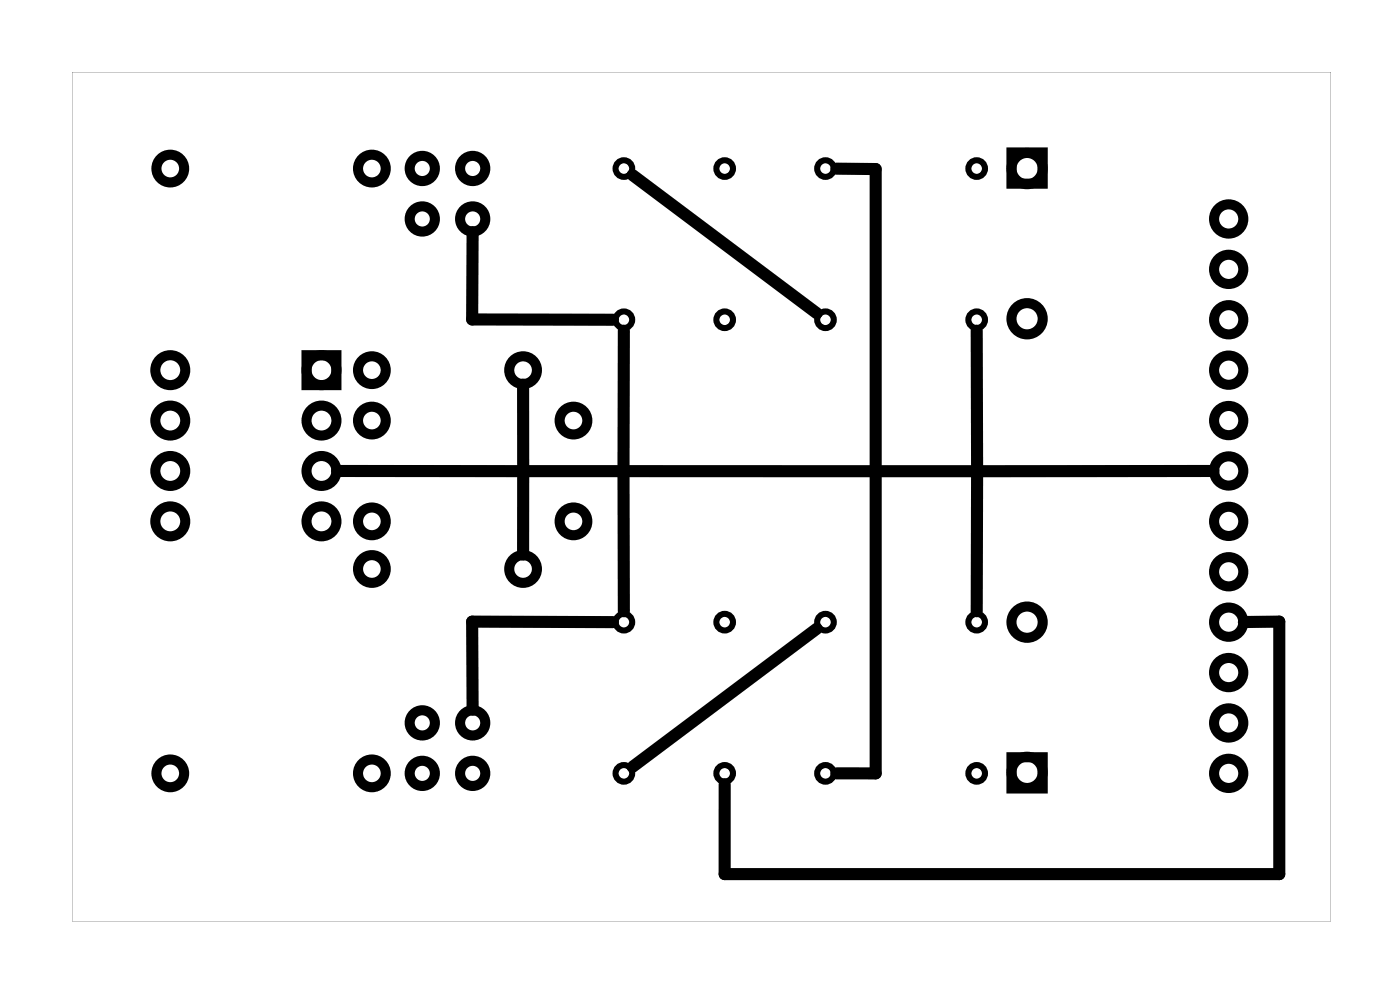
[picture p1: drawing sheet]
<svg xmlns="http://www.w3.org/2000/svg" width="71mm" height="50mm" viewBox="0 0 71 50" stroke-linecap="round" stroke-linejoin="round" font-family="sans-serif">
<path d="M3.6 3.6v42.8h63.5v-42.8zM3.6 3.6h63.5v42.8h-63.5z" fill="#000"/>
<g fill="none" stroke="#000" stroke-width=".51">
<path d="M15.4 17.9h1.6v1.5h-1.6zM51 7.7h1.5v1.6h-1.5zM51 38.2h1.5v1.5h-1.5z"/>
<circle cx="8.6" cy="8.5" r=".7"/>
<circle cx="8.6" cy="18.7" r=".75"/>
<circle cx="16.2" cy="18.7" r=".75"/>
<circle cx="18.7" cy="18.7" r=".7"/>
<circle cx="18.7" cy="8.5" r=".7"/>
<circle cx="21.3" cy="8.5" r=".64"/>
<circle cx="21.3" cy="11" r=".64"/>
<circle cx="23.8" cy="8.5" r=".64"/>
<circle cx="23.8" cy="11" r=".64"/>
<circle cx="26.4" cy="18.7" r=".7"/>
<circle cx="51.8" cy="16.1" r=".79"/>
<circle cx="51.8" cy="8.5" r=".79"/>
<circle cx="61.9" cy="16.1" r=".74"/>
<circle cx="61.9" cy="18.7" r=".74"/>
<circle cx="61.9" cy="11" r=".74"/>
<circle cx="61.9" cy="13.6" r=".74"/>
<circle cx="8.6" cy="39" r=".7"/>
<circle cx="8.6" cy="21.2" r=".75"/>
<circle cx="8.6" cy="23.7" r=".75"/>
<circle cx="8.6" cy="26.3" r=".75"/>
<circle cx="16.2" cy="21.2" r=".75"/>
<circle cx="16.2" cy="23.7" r=".75"/>
<circle cx="16.2" cy="26.3" r=".75"/>
<circle cx="18.7" cy="21.2" r=".7"/>
<circle cx="18.7" cy="26.3" r=".7"/>
<circle cx="18.7" cy="28.7" r=".7"/>
<circle cx="18.7" cy="39" r=".7"/>
<circle cx="21.3" cy="39" r=".64"/>
<circle cx="21.3" cy="36.4" r=".64"/>
<circle cx="23.8" cy="36.4" r=".64"/>
<circle cx="23.8" cy="39" r=".64"/>
<circle cx="26.4" cy="28.7" r=".7"/>
<circle cx="28.9" cy="21.2" r=".7"/>
<circle cx="28.9" cy="26.3" r=".7"/>
<circle cx="51.8" cy="38.9" r=".79"/>
<circle cx="51.8" cy="31.4" r=".79"/>
<circle cx="61.9" cy="23.7" r=".74"/>
<circle cx="61.9" cy="28.8" r=".74"/>
<circle cx="61.9" cy="26.3" r=".74"/>
<circle cx="61.9" cy="21.2" r=".74"/>
<circle cx="61.9" cy="31.4" r=".74"/>
<circle cx="61.9" cy="33.9" r=".74"/>
<circle cx="61.9" cy="36.4" r=".74"/>
<circle cx="61.9" cy="39" r=".74"/>
</g>
<g fill="none" stroke="#000" stroke-width=".3">
<circle cx="31.4" cy="16.1" r=".42"/>
<circle cx="31.4" cy="8.5" r=".42"/>
<circle cx="36.5" cy="8.5" r=".42"/>
<circle cx="36.5" cy="16.1" r=".42"/>
<circle cx="41.6" cy="8.5" r=".42"/>
<circle cx="41.6" cy="16.1" r=".42"/>
<circle cx="49.2" cy="8.5" r=".42"/>
<circle cx="49.2" cy="16.1" r=".42"/>
<circle cx="31.4" cy="39" r=".42"/>
<circle cx="31.4" cy="31.4" r=".42"/>
<circle cx="36.5" cy="31.4" r=".42"/>
<circle cx="36.5" cy="39" r=".42"/>
<circle cx="41.6" cy="31.4" r=".42"/>
<circle cx="41.6" cy="39" r=".42"/>
<circle cx="49.2" cy="39" r=".42"/>
<circle cx="49.2" cy="31.4" r=".42"/>
</g>
<g fill="none" stroke="#000" stroke-width=".61">
<path d="M23.8 11.7v4.4h7.1M26.4 19.4v8.5M31.4 16.7v7M31.9 8.8l9.3 7M42.2 8.5h1.9v30.5h-1.9M49.2 16.7v7M17 23.7h14.4M30.9 31.4l-7.1-.1v4.5M31.4 23.7h17.8M31.4 23.7v7.1M41.2 31.7l-9.3 6.9M49.2 23.7v7.1"/>
<path d="M61.2 23.7h-12M62.7 31.3h1.8v12.8h-28v-4.6"/>
</g>
</svg>
